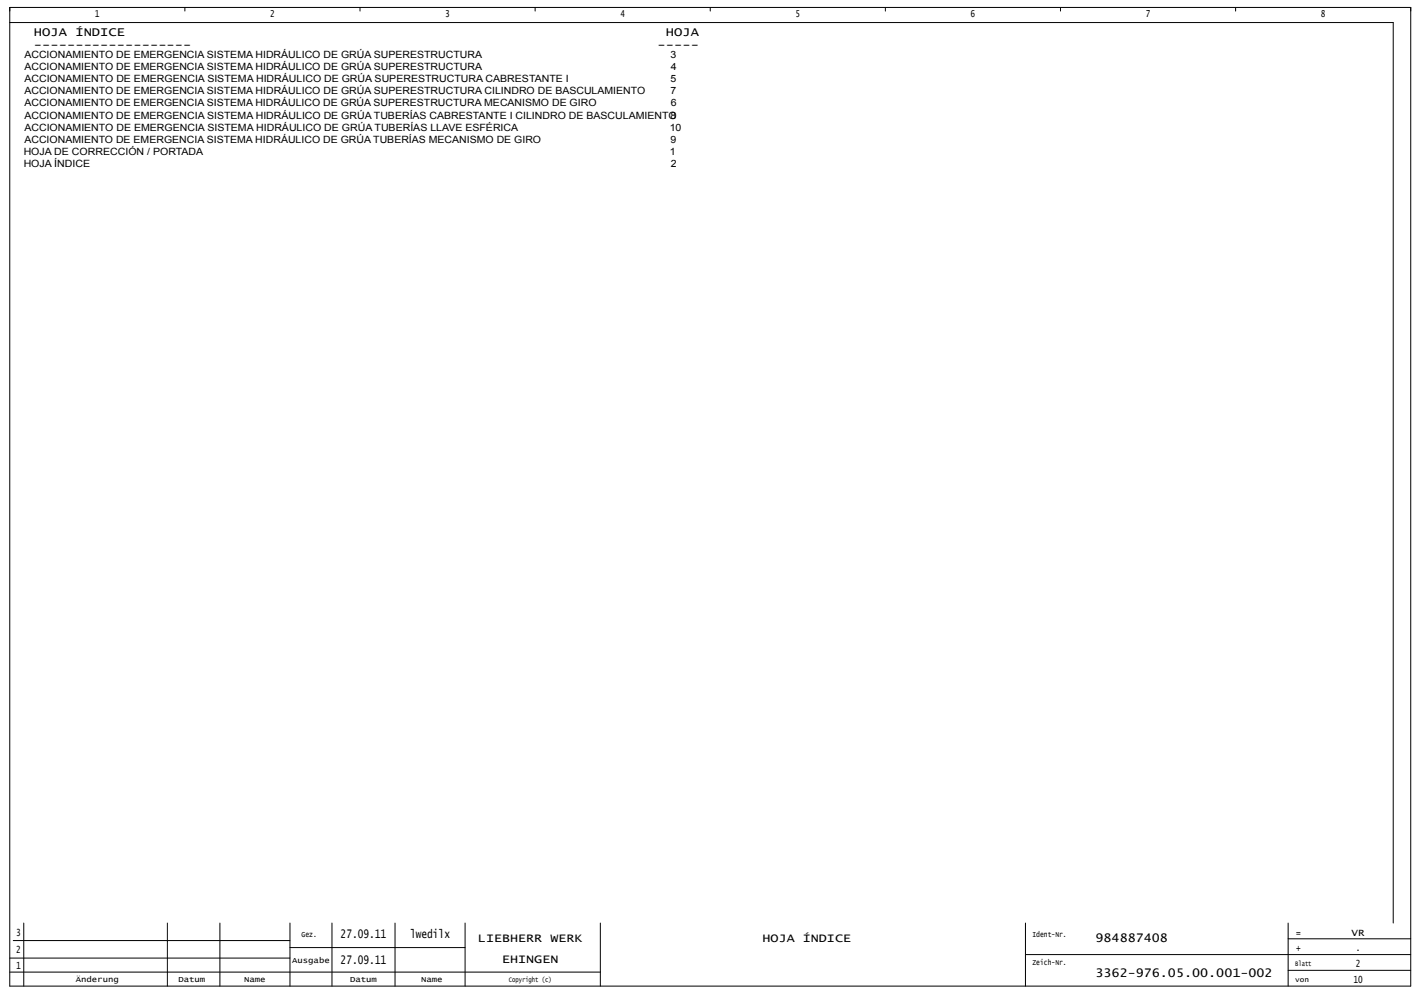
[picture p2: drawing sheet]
<svg xmlns="http://www.w3.org/2000/svg" width="582mm" height="406mm" viewBox="0 0 582 406" stroke-linecap="round" stroke-linejoin="round" font-family="sans-serif">
<defs><g id="words">
<g font-size="5">
<text x="13.9" y="14.9">HOJA ÍNDICE</text>
<text x="272.9" y="14.9">HOJA</text>
<text x="13.9" y="19.9">-------------------</text>
<text x="269.5" y="19.9">-----</text>
</g>
<g font-size="4.9">
<text x="139.6" y="384.4">27.09.11</text>
<text x="168.1" y="384.4">lwedilx</text>
<text x="195.9" y="385.8">LIEBHERR WERK</text>
<text x="312.6" y="386.1">HOJA ÍNDICE</text>
<text x="449" y="385.8">984887408</text>
<text x="139.6" y="395.1">27.09.11</text>
<text x="205.8" y="394.4">EHINGEN</text>
<text x="449" y="400.2">3362-976.05.00.001-002</text>
</g>
<g font-size="4.1">
<text x="10" y="23.6">ACCIONAMIENTO DE EMERGENCIA SISTEMA HIDRÁULICO DE GRÚA SUPERESTRUCTURA</text>
<text x="274.8" y="23.6">3</text>
<text x="10" y="28.6">ACCIONAMIENTO DE EMERGENCIA SISTEMA HIDRÁULICO DE GRÚA SUPERESTRUCTURA</text>
<text x="274.9" y="28.6">4</text>
<text x="10" y="33.6">ACCIONAMIENTO DE EMERGENCIA SISTEMA HIDRÁULICO DE GRÚA SUPERESTRUCTURA CABRESTANTE I</text>
<text x="274.8" y="33.6">5</text>
<text x="10" y="38.6">ACCIONAMIENTO DE EMERGENCIA SISTEMA HIDRÁULICO DE GRÚA SUPERESTRUCTURA CILINDRO DE BASCULAMIENTO</text>
<text x="274.8" y="38.6">7</text>
<text x="10" y="43.6">ACCIONAMIENTO DE EMERGENCIA SISTEMA HIDRÁULICO DE GRÚA SUPERESTRUCTURA MECANISMO DE GIRO</text>
<text x="274.9" y="43.6">6</text>
<text x="10" y="48.6">ACCIONAMIENTO DE EMERGENCIA SISTEMA HIDRÁULICO DE GRÚA TUBERÍAS CABRESTANTE I CILINDRO DE BASCULAMIENTO</text>
<text x="10" y="53.6">ACCIONAMIENTO DE EMERGENCIA SISTEMA HIDRÁULICO DE GRÚA TUBERÍAS LLAVE ESFÉRICA</text>
<text x="274.5" y="53.6">10</text>
<text x="274.8" y="48.6">8</text>
<text x="10" y="58.6">ACCIONAMIENTO DE EMERGENCIA SISTEMA HIDRÁULICO DE GRÚA TUBERÍAS MECANISMO DE GIRO</text>
<text x="274.8" y="58.6">9</text>
<text x="9.7" y="63.6">HOJA DE CORRECCIÓN / PORTADA</text>
<text x="274.5" y="63.6">1</text>
<text x="9.7" y="68.6">HOJA ÍNDICE</text>
<text x="274.9" y="68.6">2</text>
<text x="6.6" y="383.3">3</text>
<text x="531.3" y="383.3">=</text>
<text x="554" y="383.3">VR</text>
<text x="531.3" y="389.8">+</text>
<text x="555.7" y="389.8">.</text>
<text x="6.6" y="390.5">2</text>
<text x="6.6" y="397">1</text>
<text x="555.7" y="396.3">2</text>
<text x="554.8" y="402.7">10</text>
</g>
<g font-size="3.9">
<text x="38.9" y="7.1">1</text>
<text x="110.7" y="7.1">2</text>
<text x="182.5" y="7.1">3</text>
<text x="254.3" y="7.1">4</text>
<text x="326" y="7.1">5</text>
<text x="397.8" y="7.1">6</text>
<text x="469.6" y="7.1">7</text>
<text x="541.4" y="7.1">8</text>
</g>
<g font-size="3.2">
<text x="123.6" y="383.7">Gez.</text>
<text x="423.2" y="383.7">Ident-Nr.</text>
<text x="119.8" y="394.5">Ausgabe</text>
<text x="423.2" y="395.2">Zeich-Nr.</text>
<text x="31.1" y="402.4">Änderung</text>
<text x="73.1" y="402.4">Datum</text>
<text x="100.1" y="402.4">Name</text>
<text x="143.5" y="402.4">Datum</text>
<text x="172.6" y="402.4">Name</text>
</g>
<g font-size="2.9">
<text x="530.8" y="395.8">Blatt</text>
<text x="208.6" y="402.3">Copyright (c)</text>
<text x="530.8" y="402.3">von</text>
</g>
</g></defs>
<g fill="none" stroke="#000" stroke-width=".41">
<path d="M4 3h574.2v401h-574.2zM4 9.2h567v369M75.8 3v1.5M147.6 3v1.5M219.3 3v1.5M291.1 3v1.5M362.9 3v1.5M434.6 3v1.5M506.4 3v1.5M9.7 378.2v25.8M68.6 378.2v25.8M90.1 378.2v25.8"/>
<path d="M118.8 378.2v25.8M136.1 378.2v25.8M161.9 378.2v25.8M190.6 378.2v25.8M246.1 378.2v25.8M420.3 378.2v25.8M528 378.2v25.8M4 398.3h242.1M4 392.5h114.8M5.4 385.3h113.4M118.8 388.2h71.8M420.3 391.1h157.9"/>
<path d="M528 397.5h50.2M528 384.6h50.2"/>
</g>
<use href="#words"/>
</svg>
